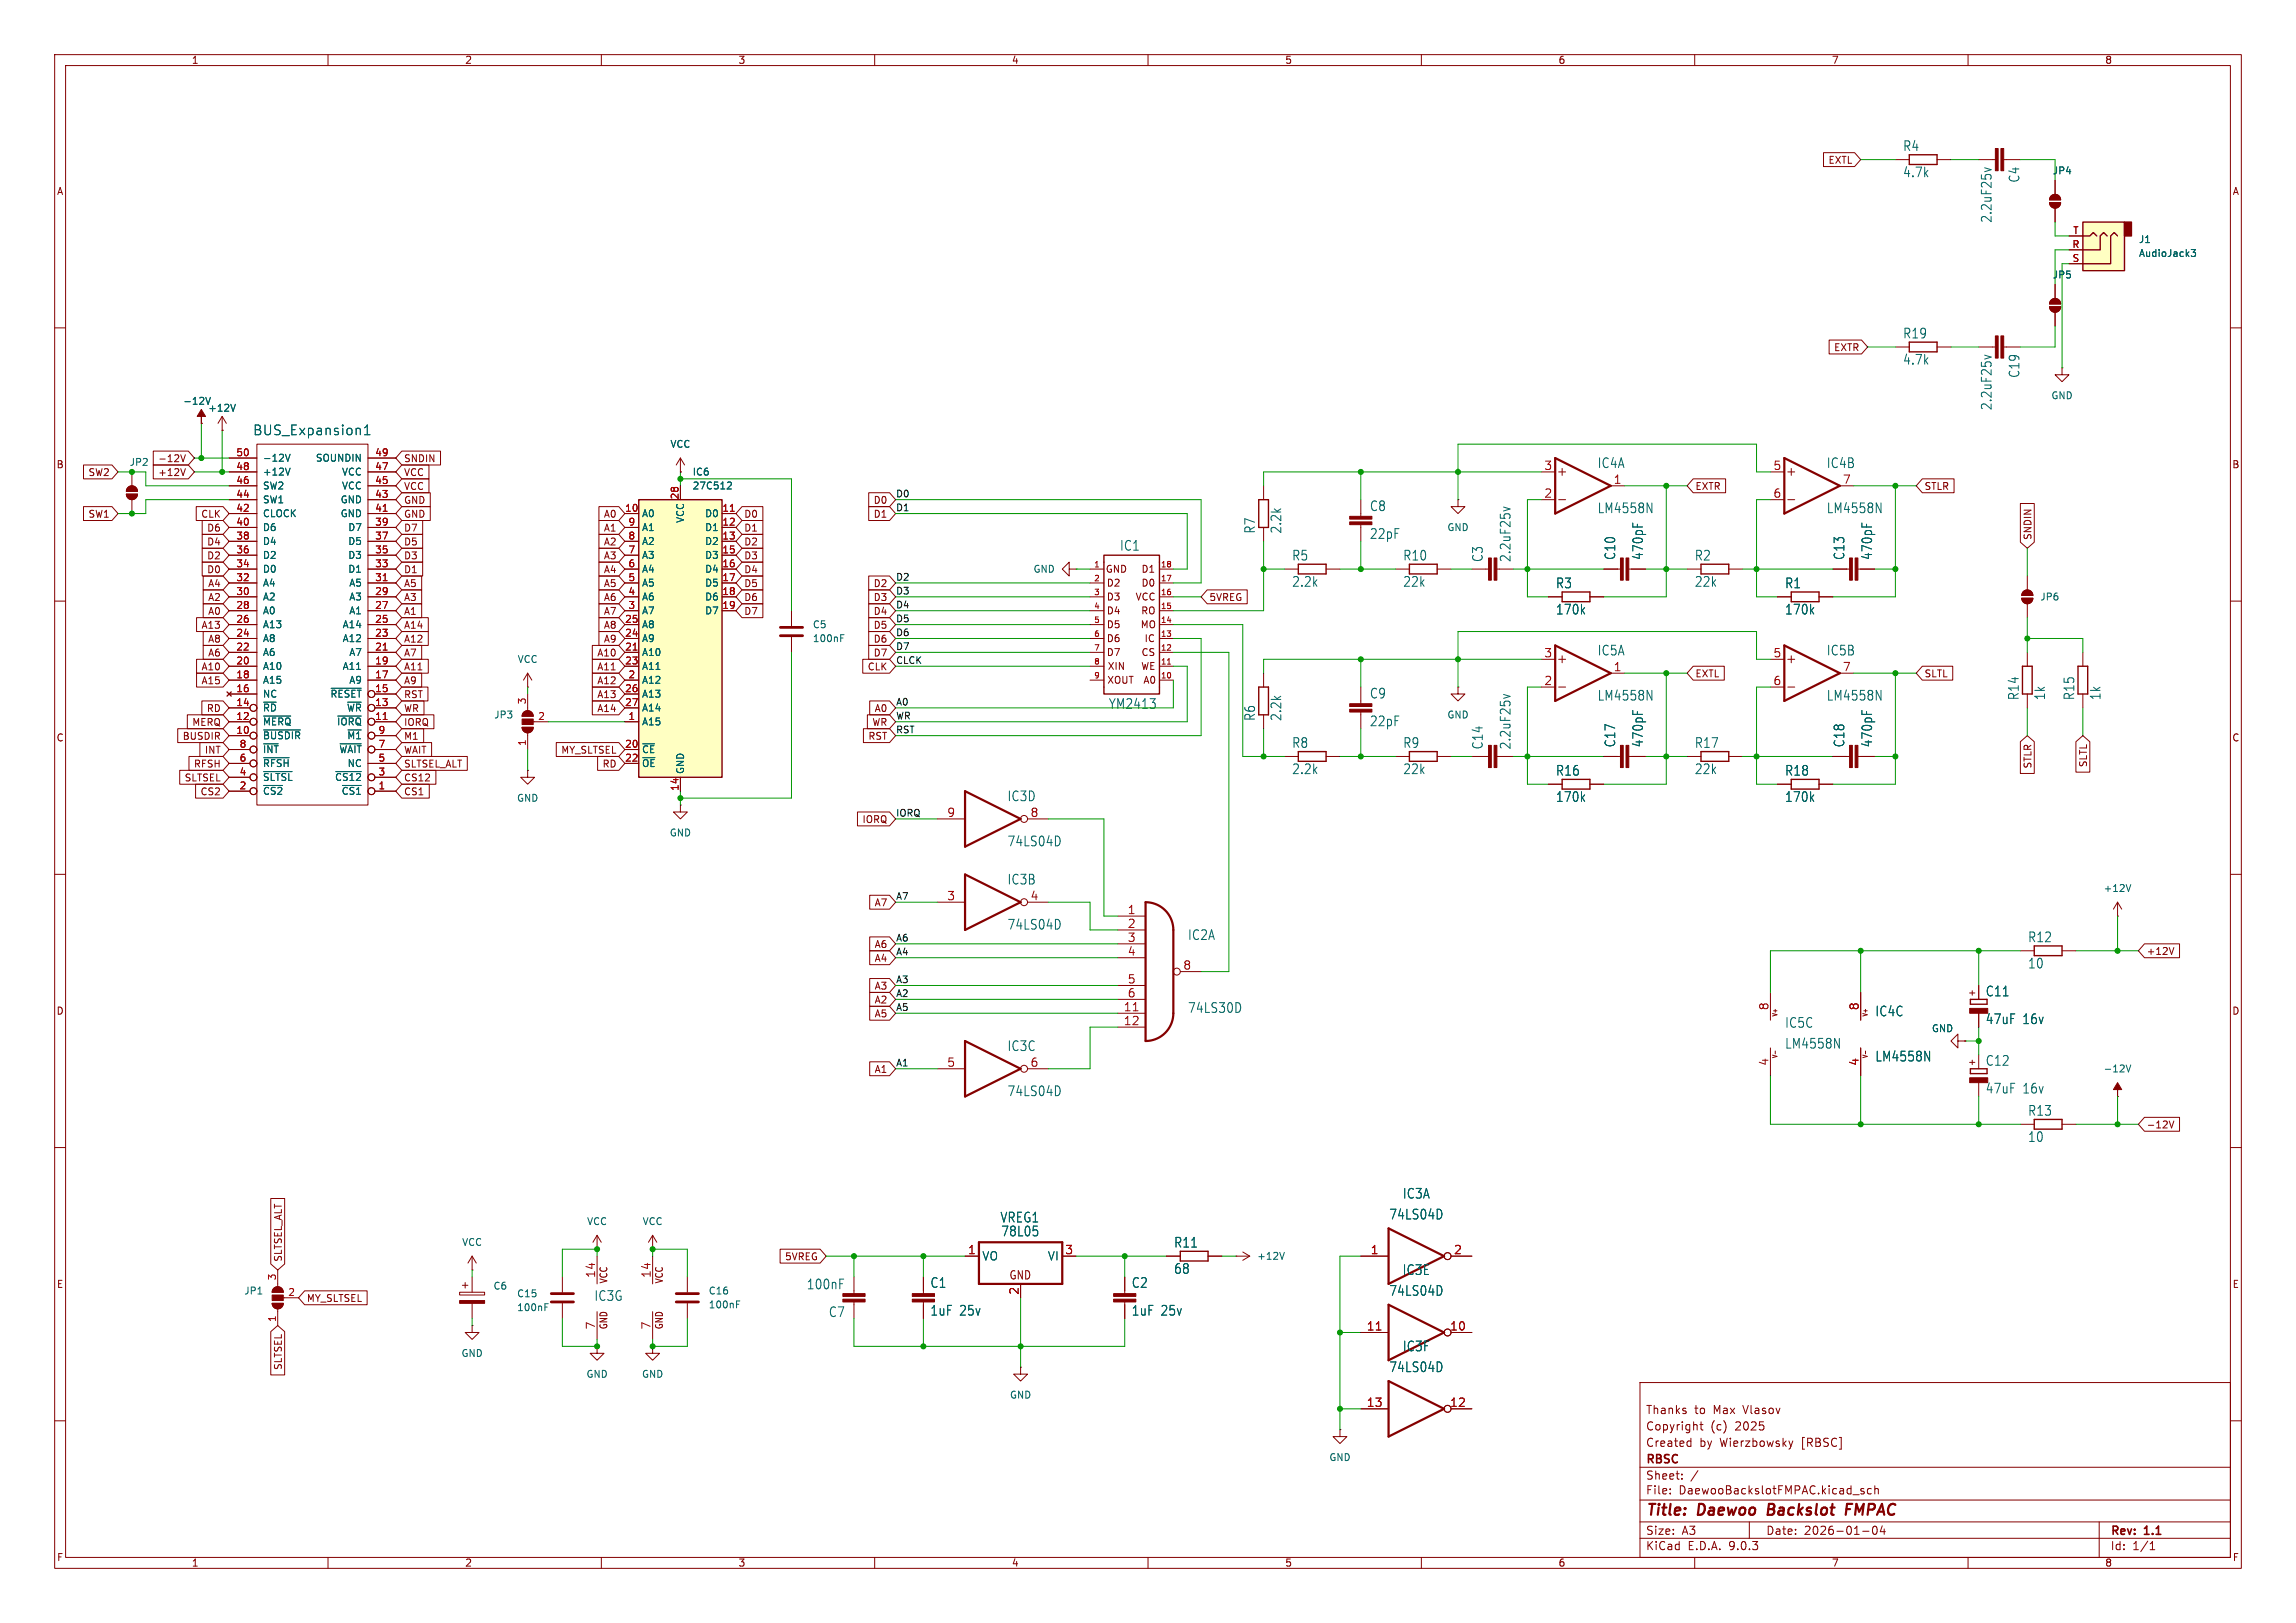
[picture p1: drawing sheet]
<svg xmlns="http://www.w3.org/2000/svg" width="420mm" height="297mm" viewBox="0 0 420 297" stroke-linecap="round" stroke-linejoin="round" font-family="sans-serif">
<defs><g id="words">
<g font-size="2.8" fill="#840000">
<text x="301" y="277.9">Title:</text>
<text x="310.6" y="277.9">Daewoo</text>
<text x="324.2" y="277.9">Backslot</text>
<text x="339.3" y="277.9">FMPAC</text>
</g>
<g font-size="2.5" fill="#006464">
<text x="348" y="27.9">R4</text>
<text x="348" y="32.7">4.7k</text>
<text x="369.6" y="33.5" transform="rotate(-90 369.6 33.5)">C4</text>
<text x="364.5" y="40.9" transform="rotate(-90 364.5 40.9)">2.2uF25v</text>
<text x="348" y="62.1">R19</text>
<text x="348" y="66.9">4.7k</text>
<text x="369.6" y="69.2" transform="rotate(-90 369.6 69.2)">C19</text>
<text x="364.5" y="75.1" transform="rotate(-90 364.5 75.1)">2.2uF25v</text>
<text x="46.2" y="79.9">BUS_Expansion1</text>
<text x="292.2" y="85.9">IC4A</text>
<text x="334.1" y="85.9">IC4B</text>
<text x="250.5" y="93.7">C8</text>
<text x="292.2" y="94.1">LM4558N</text>
<text x="334.1" y="94.1">LM4558N</text>
<text x="204.8" y="101">IC1</text>
<text x="229.8" y="97.7" transform="rotate(-90 229.8 97.7)">R7</text>
<text x="234.6" y="97.7" transform="rotate(-90 234.6 97.7)">2.2k</text>
<text x="250.5" y="98.8">22pF</text>
<text x="236.3" y="102.8">R5</text>
<text x="236.3" y="107.6">2.2k</text>
<text x="256.6" y="107.6">22k</text>
<text x="256.6" y="102.8">R10</text>
<text x="271.4" y="102.9" transform="rotate(-90 271.4 102.9)">C3</text>
<text x="276.5" y="102.9" transform="rotate(-90 276.5 102.9)">2.2uF25v</text>
<text x="284.5" y="107.9">R3</text>
<text x="295.7" y="102.6" transform="rotate(-90 295.7 102.6)">C10</text>
<text x="300.8" y="102.6" transform="rotate(-90 300.8 102.6)">470pF</text>
<text x="309.9" y="102.8">R2</text>
<text x="309.9" y="107.6">22k</text>
<text x="326.4" y="107.9">R1</text>
<text x="337.6" y="102.6" transform="rotate(-90 337.6 102.6)">C13</text>
<text x="342.7" y="102.6" transform="rotate(-90 342.7 102.6)">470pF</text>
<text x="284.5" y="112.7">170k</text>
<text x="326.4" y="112.7">170k</text>
<text x="292.2" y="120.2">IC5A</text>
<text x="334.1" y="120.2">IC5B</text>
<text x="202.7" y="129.9">YM2413</text>
<text x="250.5" y="128">C9</text>
<text x="292.2" y="128.4">LM4558N</text>
<text x="334.1" y="128.4">LM4558N</text>
<text x="369.5" y="128.2" transform="rotate(-90 369.5 128.2)">R14</text>
<text x="374.3" y="128.2" transform="rotate(-90 374.3 128.2)">1k</text>
<text x="379.6" y="128.2" transform="rotate(-90 379.6 128.2)">R15</text>
<text x="384.4" y="128.2" transform="rotate(-90 384.4 128.2)">1k</text>
<text x="229.8" y="132" transform="rotate(-90 229.8 132)">R6</text>
<text x="234.6" y="132" transform="rotate(-90 234.6 132)">2.2k</text>
<text x="236.3" y="137.1">R8</text>
<text x="250.5" y="133.1">22pF</text>
<text x="256.6" y="137.1">R9</text>
<text x="271.4" y="137.2" transform="rotate(-90 271.4 137.2)">C14</text>
<text x="276.5" y="137.2" transform="rotate(-90 276.5 137.2)">2.2uF25v</text>
<text x="295.7" y="136.9" transform="rotate(-90 295.7 136.9)">C17</text>
<text x="300.8" y="136.9" transform="rotate(-90 300.8 136.9)">470pF</text>
<text x="309.9" y="137.1">R17</text>
<text x="337.6" y="136.9" transform="rotate(-90 337.6 136.9)">C18</text>
<text x="342.7" y="136.9" transform="rotate(-90 342.7 136.9)">470pF</text>
<text x="236.3" y="141.9">2.2k</text>
<text x="256.6" y="141.9">22k</text>
<text x="284.5" y="142.2">R16</text>
<text x="309.9" y="141.9">22k</text>
<text x="326.4" y="142.2">R18</text>
<text x="184.2" y="146.8">IC3D</text>
<text x="284.5" y="147">170k</text>
<text x="326.4" y="147">170k</text>
<text x="184.2" y="155.1">74LS04D</text>
<text x="184.2" y="162.1">IC3B</text>
<text x="184.2" y="170.3">74LS04D</text>
<text x="217.2" y="172.2">IC2A</text>
<text x="370.9" y="172.6">R12</text>
<text x="370.9" y="177.4">10</text>
<text x="217.2" y="185.6">74LS30D</text>
<text x="363.1" y="182.5">C11</text>
<text x="326.4" y="188.3">IC5C</text>
<text x="343" y="186.2">IC4C</text>
<text x="363.1" y="187.6">47uF</text>
<text x="370" y="187.6">16v</text>
<text x="184.2" y="192.5">IC3C</text>
<text x="326.4" y="192.1">LM4558N</text>
<text x="343" y="194.5">LM4558N</text>
<text x="363.1" y="195.2">C12</text>
<text x="184.2" y="200.8">74LS04D</text>
<text x="363.1" y="200.3">47uF</text>
<text x="370" y="200.3">16v</text>
<text x="370.9" y="209.2">10</text>
<text x="370.9" y="204.4">R13</text>
<text x="256.5" y="219.6">IC3A</text>
<text x="182.9" y="223.9">VREG1</text>
<text x="183.1" y="226.5">78L05</text>
<text x="254" y="223.4">74LS04D</text>
<text x="214.7" y="233.3">68</text>
<text x="214.7" y="228.5">R11</text>
<text x="256.5" y="233.5">IC3E</text>
<text x="108.6" y="238.3">IC3G</text>
<text x="147.5" y="236.2">100nF</text>
<text x="170.1" y="235.9">C1</text>
<text x="206.9" y="235.9">C2</text>
<text x="254" y="237.3">74LS04D</text>
<text x="151.5" y="241.2">C7</text>
<text x="170.1" y="241">1uF</text>
<text x="175.5" y="241">25v</text>
<text x="206.9" y="241">1uF</text>
<text x="212.3" y="241">25v</text>
<text x="254" y="251.3">74LS04D</text>
<text x="256.5" y="247.5">IC3F</text>
</g>
<g font-size="2.1" fill="#a90000">
<text x="282.4" y="86.1">3</text>
<text x="295.1" y="88.6">1</text>
<text x="324.3" y="86.1">5</text>
<text x="337" y="88.6">7</text>
<text x="282.4" y="91.2">2</text>
<text x="324.3" y="91.2">6</text>
<text x="282.4" y="120.4">3</text>
<text x="282.4" y="125.5">2</text>
<text x="295.1" y="122.9">1</text>
<text x="324.3" y="120.4">5</text>
<text x="324.3" y="125.5">6</text>
<text x="337" y="122.9">7</text>
<text x="173.2" y="149.6">9</text>
<text x="188.4" y="149.6">8</text>
<text x="173.2" y="164.8">3</text>
<text x="188.4" y="164.8">4</text>
<text x="206.2" y="167.4">1</text>
<text x="206.2" y="169.9">2</text>
<text x="206.2" y="172.5">3</text>
<text x="206.2" y="175">4</text>
<text x="216.4" y="177.5">8</text>
<text x="205.5" y="185.2">11</text>
<text x="206.2" y="180.1">5</text>
<text x="206.2" y="182.6">6</text>
<text x="323.6" y="185" transform="rotate(-90 323.6 185)">8</text>
<text x="340.1" y="185" transform="rotate(-90 340.1 185)">8</text>
<text x="205.5" y="187.7">12</text>
<text x="173.2" y="195.3">5</text>
<text x="188.4" y="195.3">6</text>
<text x="323.6" y="195.1" transform="rotate(-90 323.6 195.1)">4</text>
<text x="340.1" y="195.1" transform="rotate(-90 340.1 195.1)">4</text>
<text x="109" y="233.9" transform="rotate(-90 109 233.9)">14</text>
<text x="119.1" y="233.9" transform="rotate(-90 119.1 233.9)">14</text>
<text x="177" y="229.6">1</text>
<text x="194.8" y="229.6">3</text>
<text x="250.7" y="229.6">1</text>
<text x="265.9" y="229.6">2</text>
<text x="186.4" y="237" transform="rotate(-90 186.4 237)">2</text>
<text x="109" y="243.4" transform="rotate(-90 109 243.4)">7</text>
<text x="119.1" y="243.4" transform="rotate(-90 119.1 243.4)">7</text>
<text x="249.9" y="243.6">11</text>
<text x="265.2" y="243.6">10</text>
<text x="249.9" y="257.6">13</text>
<text x="265.2" y="257.6">12</text>
</g>
<g font-size="2.1" fill="#006464">
<text x="179.6" y="230.9">VO</text>
<text x="191.6" y="230.9">VI</text>
</g>
<g font-size="2.1" fill="#840000">
<text x="184.6" y="234.3">GND</text>
<text x="301" y="262">Copyright</text>
<text x="301" y="259">Thanks</text>
<text x="309.9" y="259">to</text>
<text x="312.9" y="262">(c)</text>
<text x="313.4" y="259">Max</text>
<text x="317.4" y="262">2025</text>
<text x="319" y="259">Vlasov</text>
<text x="301" y="268.2">RBSC</text>
<text x="301" y="265">Created</text>
<text x="310.9" y="265">by</text>
<text x="314.7" y="265">Wierzbowsky</text>
<text x="329.7" y="265">[RBSC]</text>
<text x="301" y="273.7">File:</text>
<text x="301" y="271">Sheet:</text>
<text x="307.1" y="273.7">DaewooBackslotFMPAC.kicad_sch</text>
<text x="301" y="281.1">Size:</text>
<text x="307.6" y="281.1">A3</text>
<text x="323" y="281.1">Date:</text>
<text x="330" y="281.1">2026-01-04</text>
<text x="386" y="281.3">Rev:</text>
<text x="392.4" y="281.3">1.1</text>
<text x="301" y="283.9">KiCad</text>
<text x="308.7" y="283.9">E.D.A.</text>
<text x="316.3" y="283.9">9.0.3</text>
<text x="386" y="283.9">Id:</text>
<text x="390.1" y="283.9">1/1</text>
</g>
<g font-size="1.8" fill="#840000">
<text x="35" y="11.9">1</text>
<text x="85" y="11.9">2</text>
<text x="135" y="11.9">3</text>
<text x="185" y="11.9">4</text>
<text x="235" y="11.9">5</text>
<text x="285" y="11.9">6</text>
<text x="335" y="11.9">7</text>
<text x="385" y="11.9">8</text>
<text x="10.3" y="35.9">A</text>
<text x="334.4" y="30.2">EXTL</text>
<text x="408.3" y="35.9">A</text>
<text x="335.4" y="64.5">EXTR</text>
<text x="10.3" y="85.9">B</text>
<text x="16.1" y="87.3">SW2</text>
<text x="28.8" y="84.8">-12V</text>
<text x="28.8" y="87.3">+12V</text>
<text x="73.8" y="87.3">VCC</text>
<text x="73.8" y="89.9">VCC</text>
<text x="73.8" y="84.8">SNDIN</text>
<text x="310" y="89.9">EXTR</text>
<text x="351.9" y="89.9">STLR</text>
<text x="408.2" y="85.9">B</text>
<text x="16.1" y="94.9">SW1</text>
<text x="36.7" y="94.9">CLK</text>
<text x="73.8" y="94.9">GND</text>
<text x="73.8" y="92.4">GND</text>
<text x="110.4" y="94.9">A0</text>
<text x="136" y="94.9">D0</text>
<text x="159.7" y="94.9">D1</text>
<text x="159.7" y="92.4">D0</text>
<text x="37.8" y="97.5">D6</text>
<text x="37.8" y="100">D4</text>
<text x="73.8" y="100">D5</text>
<text x="73.8" y="97.5">D7</text>
<text x="110.4" y="100">A2</text>
<text x="110.4" y="97.5">A1</text>
<text x="136" y="97.5">D1</text>
<text x="136" y="100">D2</text>
<text x="371.8" y="98.9" transform="rotate(-90 371.8 98.9)">SNDIN</text>
<text x="37.8" y="102.6">D2</text>
<text x="37.8" y="105.1">D0</text>
<text x="38" y="107.6">A4</text>
<text x="73.8" y="105.1">D1</text>
<text x="73.8" y="107.6">A5</text>
<text x="73.8" y="102.6">D3</text>
<text x="110.4" y="105.1">A4</text>
<text x="110.4" y="102.6">A3</text>
<text x="110.4" y="107.6">A5</text>
<text x="136" y="102.6">D3</text>
<text x="136" y="105.1">D4</text>
<text x="136" y="107.6">D5</text>
<text x="159.7" y="107.6">D2</text>
<text x="202.2" y="105">GND</text>
<text x="202.4" y="107.5">D2</text>
<text x="208.7" y="105">D1</text>
<text x="208.7" y="107.5">D0</text>
<text x="38" y="112.7">A0</text>
<text x="38" y="110.2">A2</text>
<text x="73.8" y="112.7">A1</text>
<text x="73.8" y="110.2">A3</text>
<text x="110.4" y="112.7">A7</text>
<text x="110.4" y="110.2">A6</text>
<text x="136" y="112.7">D7</text>
<text x="136" y="110.2">D6</text>
<text x="159.7" y="110.2">D3</text>
<text x="159.7" y="112.7">D4</text>
<text x="202.4" y="110.1">D3</text>
<text x="202.4" y="112.6">D4</text>
<text x="207.6" y="110.1">VCC</text>
<text x="208.7" y="112.6">RO</text>
<text x="221.1" y="110.2">5VREG</text>
<text x="36.8" y="115.3">A13</text>
<text x="38" y="117.8">A8</text>
<text x="73.8" y="117.8">A12</text>
<text x="73.8" y="115.3">A14</text>
<text x="110.4" y="117.8">A9</text>
<text x="110.4" y="115.3">A8</text>
<text x="159.7" y="117.8">D6</text>
<text x="159.7" y="115.3">D5</text>
<text x="202.4" y="115.2">D5</text>
<text x="202.4" y="117.7">D6</text>
<text x="208.6" y="115.2">MO</text>
<text x="209.3" y="117.7">IC</text>
<text x="36.8" y="122.9">A10</text>
<text x="36.8" y="125.4">A15</text>
<text x="38" y="120.3">A6</text>
<text x="73.8" y="122.9">A11</text>
<text x="73.8" y="120.3">A7</text>
<text x="73.8" y="125.4">A9</text>
<text x="109.2" y="122.9">A11</text>
<text x="109.2" y="120.3">A10</text>
<text x="109.2" y="125.4">A12</text>
<text x="158.6" y="122.9">CLK</text>
<text x="159.7" y="120.3">D7</text>
<text x="202.4" y="120.2">D7</text>
<text x="202.5" y="125.3">XOUT</text>
<text x="202.5" y="122.8">XIN</text>
<text x="208.7" y="122.8">WE</text>
<text x="208.7" y="120.2">CS</text>
<text x="209.1" y="125.3">A0</text>
<text x="310" y="124.1">EXTL</text>
<text x="351.9" y="124.1">SLTL</text>
<text x="37.7" y="130.5">RD</text>
<text x="73.8" y="128">RST</text>
<text x="73.8" y="130.5">WR</text>
<text x="109.2" y="128">A13</text>
<text x="109.2" y="130.5">A14</text>
<text x="159.9" y="130.5">A0</text>
<text x="10.3" y="135.9">C</text>
<text x="33.3" y="135.6">BUSDIR</text>
<text x="35.1" y="133">MERQ</text>
<text x="73.8" y="133">IORQ</text>
<text x="73.8" y="135.6">M1</text>
<text x="158.8" y="135.6">RST</text>
<text x="159.5" y="133">WR</text>
<text x="408.2" y="135.9">C</text>
<text x="33.7" y="143.2">SLTSEL</text>
<text x="35.4" y="140.7">RFSH</text>
<text x="37.4" y="138.1">INT</text>
<text x="73.8" y="143.2">CS12</text>
<text x="73.8" y="140.7">SLTSEL_ALT</text>
<text x="73.8" y="138.1">WAIT</text>
<text x="102.6" y="138.1">MY_SLTSEL</text>
<text x="110.1" y="140.7">RD</text>
<text x="371.8" y="140.7" transform="rotate(-90 371.8 140.7)">STLR</text>
<text x="382" y="140.5" transform="rotate(-90 382 140.5)">SLTL</text>
<text x="36.6" y="145.7">CS2</text>
<text x="73.8" y="145.7">CS1</text>
<text x="157.7" y="150.8">IORQ</text>
<text x="159.9" y="166.1">A7</text>
<text x="159.9" y="173.7">A6</text>
<text x="159.9" y="176.2">A4</text>
<text x="392.6" y="174.9">+12V</text>
<text x="10.3" y="185.9">D</text>
<text x="159.9" y="183.8">A2</text>
<text x="159.9" y="181.3">A3</text>
<text x="361.5" y="182.5" transform="rotate(-90 361.5 182.5)">+</text>
<text x="408.2" y="185.9">D</text>
<text x="159.9" y="186.4">A5</text>
<text x="159.9" y="196.5">A1</text>
<text x="361.5" y="195.2" transform="rotate(-90 361.5 195.2)">+</text>
<text x="392.6" y="206.7">-12V</text>
<text x="51.8" y="231" transform="rotate(-90 51.8 231)">SLTSEL_ALT</text>
<text x="143.5" y="230.8">5VREG</text>
<text x="10.3" y="235.9">E</text>
<text x="56" y="238.4">MY_SLTSEL</text>
<text x="111.3" y="235" transform="rotate(-90 111.3 235)">VCC</text>
<text x="121.5" y="235" transform="rotate(-90 121.5 235)">VCC</text>
<text x="408.3" y="235.9">E</text>
<text x="111.3" y="243.4" transform="rotate(-90 111.3 243.4)">GND</text>
<text x="121.5" y="243.4" transform="rotate(-90 121.5 243.4)">GND</text>
<text x="51.8" y="250.8" transform="rotate(-90 51.8 250.8)">SLTSEL</text>
<text x="10.3" y="285.9">F</text>
<text x="35" y="286.9">1</text>
<text x="85" y="286.9">2</text>
<text x="135" y="286.9">3</text>
<text x="185" y="286.9">4</text>
<text x="235" y="286.9">5</text>
<text x="285" y="286.9">6</text>
<text x="335" y="286.9">7</text>
<text x="385" y="286.9">8</text>
<text x="408.3" y="285.9">F</text>
</g>
<g font-size="1.8" fill="#006464">
<text x="375.4" y="32.1">JP4</text>
<text x="391.2" y="44.7">J1</text>
<text x="391.2" y="47.2">AudioJack3</text>
<text x="375.4" y="51.2">JP5</text>
<text x="33.4" y="74.3">-12V</text>
<text x="38" y="75.5">+12V</text>
<text x="375.2" y="73.3">GND</text>
<text x="122.5" y="82.1">VCC</text>
<text x="23.6" y="85.4">JP2</text>
<text x="48" y="89.8">SW2</text>
<text x="48" y="87.2">+12V</text>
<text x="48" y="84.7">-12V</text>
<text x="57.7" y="84.7">SOUNDIN</text>
<text x="62.5" y="89.8">VCC</text>
<text x="62.5" y="87.2">VCC</text>
<text x="126.6" y="87.2">IC6</text>
<text x="126.6" y="89.8">27C512</text>
<text x="48" y="94.8">CLOCK</text>
<text x="48" y="92.3">SW1</text>
<text x="62.2" y="94.8">GND</text>
<text x="62.2" y="92.3">GND</text>
<text x="117.3" y="94.8">A0</text>
<text x="125.3" y="95.8" transform="rotate(-90 125.3 95.8)">VCC</text>
<text x="128.9" y="94.8">D0</text>
<text x="48" y="99.9">D4</text>
<text x="48" y="97.4">D6</text>
<text x="63.6" y="99.9">D5</text>
<text x="63.6" y="97.4">D7</text>
<text x="117.3" y="97.4">A1</text>
<text x="117.3" y="99.9">A2</text>
<text x="128.9" y="97.4">D1</text>
<text x="128.9" y="99.9">D2</text>
<text x="264.7" y="97.4">GND</text>
<text x="48" y="107.5">A4</text>
<text x="48" y="105">D0</text>
<text x="48" y="102.5">D2~{}</text>
<text x="63.6" y="105">D1</text>
<text x="63.6" y="102.5">D3</text>
<text x="63.8" y="107.5">A5</text>
<text x="117.3" y="102.5">A3</text>
<text x="117.3" y="105">A4</text>
<text x="117.3" y="107.5">A5</text>
<text x="128.9" y="102.5">D3</text>
<text x="128.9" y="105">D4</text>
<text x="128.9" y="107.5">D5</text>
<text x="189" y="105">GND</text>
<text x="48" y="112.6">A0</text>
<text x="48" y="110.1">A2</text>
<text x="63.8" y="112.6">A1</text>
<text x="63.8" y="110.1">A3</text>
<text x="117.3" y="110.1">A6</text>
<text x="117.3" y="112.6">A7</text>
<text x="128.9" y="110.1">D6</text>
<text x="128.9" y="112.6">D7</text>
<text x="373.1" y="110.1">JP6</text>
<text x="48" y="117.7">A8</text>
<text x="48" y="115.2">A13</text>
<text x="62.6" y="117.7">A12</text>
<text x="62.6" y="115.2">A14</text>
<text x="117.3" y="115.2">A8</text>
<text x="117.3" y="117.7">A9</text>
<text x="148.6" y="115.2">C5</text>
<text x="148.6" y="117.7">100nF</text>
<text x="48" y="125.3">A15</text>
<text x="48" y="122.8">A10</text>
<text x="48" y="120.2">A6</text>
<text x="62.6" y="122.8">A11</text>
<text x="63.8" y="125.3">A9</text>
<text x="63.8" y="120.2">A7</text>
<text x="94.6" y="121.5">VCC</text>
<text x="117.3" y="120.2">A10</text>
<text x="117.3" y="122.8">A11</text>
<text x="117.3" y="125.3">A12</text>
<text x="48" y="130.4">~{RD}</text>
<text x="48" y="127.9">NC</text>
<text x="60.3" y="127.9">~{RESET}</text>
<text x="63.4" y="130.4">~{WR}</text>
<text x="90.3" y="131.7">JP3</text>
<text x="117.3" y="127.9">A13</text>
<text x="117.3" y="130.4">A14</text>
<text x="264.7" y="131.7">GND</text>
<text x="48" y="135.5">~{BUSDIR}</text>
<text x="48" y="132.9">~{MERQ}</text>
<text x="61.6" y="132.9">~{IORQ}</text>
<text x="63.4" y="135.5">~{M1}</text>
<text x="117.3" y="132.9">A15</text>
<text x="48" y="143.1">~{SLTSL}</text>
<text x="48" y="140.6">~{RFSH}</text>
<text x="48" y="138">~{INT}</text>
<text x="61.2" y="143.1">~{CS12}</text>
<text x="62" y="138">~{WAIT}</text>
<text x="63.5" y="140.6">NC</text>
<text x="117.3" y="138">~{CE}</text>
<text x="117.3" y="140.6">~{OE}</text>
<text x="125.3" y="141.7" transform="rotate(-90 125.3 141.7)">GND</text>
<text x="48" y="145.6">~{CS2}</text>
<text x="62.4" y="145.6">~{CS1}</text>
<text x="94.5" y="146.9">GND</text>
<text x="122.4" y="153.3">GND</text>
<text x="384.7" y="163.4">+12V</text>
<text x="353.3" y="189.1">GND</text>
<text x="384.7" y="196.4">-12V</text>
<text x="107.3" y="224.4">VCC</text>
<text x="117.5" y="224.4">VCC</text>
<text x="84.4" y="228.2">VCC</text>
<text x="229.9" y="230.7">+12V</text>
<text x="44.6" y="237.1">JP1</text>
<text x="90.2" y="236.2">C6</text>
<text x="94.5" y="237.6">C15</text>
<text x="129.5" y="239.6">100nF</text>
<text x="129.5" y="237.1">C16</text>
<text x="94.5" y="240.1">100nF</text>
<text x="84.3" y="248.5">GND</text>
<text x="107.2" y="252.3">GND</text>
<text x="117.3" y="252.3">GND</text>
<text x="184.7" y="256.1">GND</text>
<text x="243.1" y="267.6">GND</text>
</g>
<g font-size="1.8" fill="#a90000">
<text x="379" y="45.5">R</text>
<text x="379.1" y="42.9">T</text>
<text x="379" y="48">S</text>
<text x="43.1" y="83.6">50</text>
<text x="68.5" y="83.6">49</text>
<text x="43.1" y="88.6">46</text>
<text x="43.1" y="86.1">48</text>
<text x="68.5" y="88.6">45</text>
<text x="68.5" y="86.1">47</text>
<text x="43.1" y="93.7">42</text>
<text x="43.1" y="91.2">44</text>
<text x="68.5" y="93.7">41</text>
<text x="68.5" y="91.2">43</text>
<text x="114.3" y="93.7">10</text>
<text x="124.2" y="91.5" transform="rotate(-90 124.2 91.5)">28</text>
<text x="132" y="93.7">11</text>
<text x="43.1" y="101.3">36</text>
<text x="43.1" y="98.8">38</text>
<text x="43.1" y="96.3">40</text>
<text x="68.5" y="101.3">35</text>
<text x="68.5" y="98.8">37</text>
<text x="68.5" y="96.3">39</text>
<text x="114.9" y="96.3">9</text>
<text x="114.9" y="98.8">8</text>
<text x="114.9" y="101.3">7</text>
<text x="132" y="96.3">12</text>
<text x="132" y="98.8">13</text>
<text x="132" y="101.3">15</text>
<text x="43.1" y="106.4">32</text>
<text x="43.1" y="103.9">34</text>
<text x="68.5" y="106.4">31</text>
<text x="68.5" y="103.9">33</text>
<text x="114.9" y="103.9">6</text>
<text x="114.9" y="106.4">5</text>
<text x="132" y="103.9">16</text>
<text x="132" y="106.4">17</text>
<text x="43.1" y="111.5">28</text>
<text x="43.1" y="109">30</text>
<text x="68.5" y="111.5">27</text>
<text x="68.5" y="109">29</text>
<text x="114.9" y="109">4</text>
<text x="114.9" y="111.5">3</text>
<text x="132" y="109">18</text>
<text x="132" y="111.5">19</text>
<text x="43.1" y="119.1">22</text>
<text x="43.1" y="116.6">24</text>
<text x="43.1" y="114">26</text>
<text x="68.5" y="119.1">21</text>
<text x="68.5" y="116.6">23</text>
<text x="68.5" y="114">25</text>
<text x="114.3" y="114">25</text>
<text x="114.3" y="116.6">24</text>
<text x="114.3" y="119.1">21</text>
<text x="43.1" y="124.2">18</text>
<text x="43.1" y="121.7">20</text>
<text x="68.5" y="124.2">17</text>
<text x="68.5" y="121.7">19</text>
<text x="114.3" y="121.7">23</text>
<text x="114.9" y="124.2">2</text>
<text x="43.1" y="131.8">12</text>
<text x="43.1" y="129.3">14</text>
<text x="43.1" y="126.7">16</text>
<text x="68.5" y="131.8">11</text>
<text x="68.5" y="129.3">13</text>
<text x="68.5" y="126.7">15</text>
<text x="96.3" y="129" transform="rotate(-90 96.3 129)">3</text>
<text x="98.4" y="131.8">2</text>
<text x="114.3" y="126.7">26</text>
<text x="114.3" y="129.3">27</text>
<text x="114.9" y="131.8">1</text>
<text x="43.1" y="134.4">10</text>
<text x="43.7" y="136.9">8</text>
<text x="69.1" y="136.9">7</text>
<text x="69.1" y="134.4">9</text>
<text x="96.3" y="136.6" transform="rotate(-90 96.3 136.6)">1</text>
<text x="114.3" y="136.9">20</text>
<text x="43.7" y="142">4</text>
<text x="43.7" y="139.4">6</text>
<text x="69.1" y="142">3</text>
<text x="69.1" y="139.4">5</text>
<text x="114.3" y="139.4">22</text>
<text x="43.7" y="144.5">2</text>
<text x="69.1" y="144.5">1</text>
<text x="124.2" y="144.8" transform="rotate(-90 124.2 144.8)">14</text>
<text x="50.5" y="234.4" transform="rotate(-90 50.5 234.4)">3</text>
<text x="52.6" y="237.2">2</text>
<text x="50.5" y="242" transform="rotate(-90 50.5 242)">1</text>
</g>
<g font-size="1.7" fill="#0f0f0f">
<text x="163.8" y="93.6">D1</text>
<text x="163.8" y="91.1">D0</text>
<text x="163.8" y="106.3">D2</text>
<text x="163.8" y="114">D5</text>
<text x="163.8" y="111.4">D4</text>
<text x="163.8" y="108.9">D3</text>
<text x="163.8" y="119">D7</text>
<text x="163.8" y="116.5">D6</text>
<text x="163.8" y="121.6">CLCK</text>
<text x="163.8" y="131.7">WR</text>
<text x="163.8" y="129.2">A0</text>
<text x="163.8" y="134.3">RST</text>
<text x="163.8" y="149.5">IORQ</text>
<text x="163.8" y="164.8">A7</text>
<text x="163.8" y="172.4">A6</text>
<text x="163.8" y="180">A3</text>
<text x="163.8" y="174.9">A4</text>
<text x="163.8" y="182.5">A2</text>
<text x="163.8" y="185.1">A5</text>
<text x="163.8" y="195.2">A1</text>
</g>
<g font-size="1.4" fill="#a90000">
<text x="200" y="103.9">1</text>
<text x="200" y="106.4">2</text>
<text x="212.3" y="103.9">18</text>
<text x="212.3" y="106.4">17</text>
<text x="200" y="109">3</text>
<text x="200" y="111.5">4</text>
<text x="212.3" y="109">16</text>
<text x="212.3" y="111.5">15</text>
<text x="200" y="114">5</text>
<text x="200" y="116.6">6</text>
<text x="200" y="119.1">7</text>
<text x="212.3" y="114">14</text>
<text x="212.3" y="116.6">13</text>
<text x="212.3" y="119.1">12</text>
<text x="200" y="121.7">8</text>
<text x="200" y="124.2">9</text>
<text x="212.3" y="121.7">11</text>
<text x="212.3" y="124.2">10</text>
</g>
<g font-size="1.1" fill="#840000">
<text x="325.3" y="186.2" transform="rotate(-90 325.3 186.2)">V+</text>
<text x="341.8" y="186.2" transform="rotate(-90 341.8 186.2)">V+</text>
<text x="325.3" y="193.8" transform="rotate(-90 325.3 193.8)">V-</text>
<text x="341.8" y="193.8" transform="rotate(-90 341.8 193.8)">V-</text>
</g>
</g></defs>
<g fill="none" stroke="#840000" stroke-width=".18">
<path d="M10 10h400v277h-400zM12 12h396v273h-396zM60 10v2M110 10v2M160 10v2M210 10v2M260 10v2M310 10v2M360 10v2M10 60h2M408 60h2M10 110h2"/>
<path d="M408 110h2M10 160h2M408 160h2M387.3 167.6h.1M387.3 165.1l-.7 1.3M387.3 165.1l.8 1.3M387.3 165.1v2.5M10 210h2M408 210h2M156.2 233.7v3M156.2 238.3v3M300 253h108v32h-108z"/>
<path d="M10 260h2M300 278.5h108M300 274.5h108M300 268.5h108M305.5 273.2v.2M305.5 272.5v.1M307.7 270.5v.2M307.7 269.8v.1M308.9 263.7l.4 .1M309.3 263.2v1.5M309.3 264.6l-.4 .1M310.6 269.1l-1.3 1.9"/>
<path d="M310.9 260.7h.6M311.2 260.2v1.3l.3 .2M320 278.5v3M327.9 263.7l-.3 1M340.4 272.7l.6 .4-.2 .3-.4-.1M340.9 272.5l-.3-.1-.2 .2M342.3 272.5l-.4-.1-.3 .3v.4l.1 .2h.6M342.7 279.4l.2-.1a.8 .8 0 0 1 .5 .7 .8 .8 0 0 1-.5 .8l-.2-.2-.2-.4zM342.9 272.5l.3-.1 .3 .1 .1 .9M342.9 271.9v1.5M344.3 279.2l-.4 1.1h1M344.7 279.8v1"/>
<path d="M384 278.5v6.5M408 260h2M60 285v2M110 285v2M160 285v2M210 285v2M260 285v2M300 281.5h108M310 285v2M340.7 280.2h1.2M360 285v2M393.3 283.6h.9"/>
<path d="M393.3 282.5l.4-.4v1.5"/>
</g>
<path d="M323.6 275.2l-.3 2h.8M337.8 276.2h.6M338.8 275.2h-.9l-.3 2" fill="none" stroke="#840000" stroke-width=".4"/>
<path d="M389.8 161.9l-.5 1.2M153.6 234.1h.7" fill="none" stroke="#006464" stroke-width=".18"/>
<g fill="#840000" stroke="#840000" stroke-width=".18">
<path d="M154.2 237.7h4v.6h-4z"/>
<path d="M154.2 236.7h4v.5h-4z"/>
</g>
<path d="M116.8 91.4h15.3v50.8h-15.3z" fill="#ffffc2"/>
<path d="M116.8 91.4h15.3v50.8h-15.3zM201.9 101.6h10.2v25.4h-10.2zM237.5 137.5h5.1v1.8h-5.1zM257.8 137.5h5.1v1.8h-5.1z" fill="none" stroke="#840000" stroke-width=".25"/>
<g fill="none" stroke="#840000" stroke-width=".18">
<path d="M23.1 90.4h2a1.02 1.02 0 0 1-1 1 1.02 1.02 0 0 1-1-1zM23.4 89.2a1.02 1.02 0 0 1 1.1-.2 1.02 1.02 0 0 1 .6 .9h-2zM24.1 86.4v2.5M24.1 91.4v2.6M114.3 94h2.5M114.3 96.5h2.5M114.3 99.1h2.5M124.5 88.9v2.5M132.1 94h2.5M132.1 96.5h2.5M132.1 99.1h2.5M114.3 101.6h2.5"/>
<path d="M114.3 104.1h2.5M114.3 106.7h2.5M114.3 109.2h2.5M114.3 111.8h2.5M114.3 114.3h2.5M114.3 116.8h2.5M114.3 119.4h2.5M132.1 101.6h2.5M132.1 104.1h2.5M132.1 106.7h2.5M132.1 109.2h2.5M132.1 111.8h2.5"/>
<path d="M199.4 104.1h2.5M199.4 106.7h2.5M199.4 109.2h2.5M199.4 111.8h2.5M199.4 114.3h2.5M199.4 116.8h2.5M199.4 119.4h2.5M212.1 104.1h2.5M212.1 106.7h2.5M212.1 109.2h2.5M212.1 111.8h2.5M212.1 114.3h2.5"/>
<path d="M212.1 116.8h2.5M212.1 119.4h2.5M114.3 121.9h2.5M114.3 124.5h2.5M114.3 127h2.5M114.3 129.5h2.5M114.3 132.1h2.5M114.3 137.2h2.5M114.3 139.7h2.5M199.4 121.9h2.5M199.4 124.5h2.5M212.1 121.9h2.5"/>
<path d="M212.1 124.5h2.5M234.9 138.4h2.6M242.6 138.4h2.5M255.3 138.4h2.5M262.9 138.4h2.5M281.9 120.7h2.6M281.9 125.7h2.6M285.1 120.7h1.3M285.1 125.7h1.3M285.7 120v1.3M293.4 138.4h3M294.6 123.2h2.6"/>
<path d="M297.9 138.4h3.1M124.5 142.2v2.6M323.8 181.6v5.1M323.8 191.8v5.1M324.7 192.3v.6"/>
</g>
<path d="M133.6 93.6h.7M115.8 119h.7M213.6 121.5h.5" fill="none" stroke="#a90000" stroke-width=".18"/>
<path d="M133.2 88.2l.5 .1 .1 .3-.8 .9h.8M298.7 130v.7M301.3 126.3l.9 1.8v-1.8M335.6 190l.9 1.8v-1.8" fill="none" stroke="#006464" stroke-width=".18"/>
<path d="M284.5 118.1l10.1 5.1-10.1 5.1z" fill="none" stroke="#840000" stroke-width=".41"/>
<g fill="#840000" stroke="#840000" stroke-width=".18">
<path d="M296.4 136.4h.5v4.1h-.5z"/>
<path d="M297.4 136.4h.5v4.1h-.5z"/>
<path d="M23.1 90.4h2a1.02 1.02 0 0 1-1 1 1.02 1.02 0 0 1-1-1z"/>
<path d="M23.4 89.2a1.02 1.02 0 0 1 1.1-.2 1.02 1.02 0 0 1 .6 .9h-2z"/>
</g>
<path d="M381 40.6h7.6v8.9h-7.6z" fill="#ffffc2"/>
<path d="M388.6 40.6h1.3v2.6h-1.3z" fill="#840000" stroke="#840000" stroke-width=".25"/>
<g fill="none" stroke="#840000" stroke-width=".25">
<path d="M349.2 28.3h5.1v1.8h-5.1zM381 40.6h7.6v8.9h-7.6zM381 43.2h1.3l.6-.7 .6 .7M385.4 43.2l-.6-.7-.6 .7v2.5h-3.2M387.3 43.2l-.6-.7-.6 .7v5.1h-5.1M349.2 62.6h5.1v1.8h-5.1zM230.3 91.4h1.7v5.1h-1.7zM237.5 103.3h5.1v1.7h-5.1zM257.8 103.3h5.1v1.7h-5.1zM285.7 108.3h5.1v1.8h-5.1zM311.1 103.3h5.1v1.7h-5.1zM327.7 108.3h5v1.8h-5z"/>
<path d="M230.3 125.7h1.7v5.1h-1.7zM311.1 137.5h5.1v1.8h-5.1zM370 121.9h1.7v5.1h-1.7zM380.1 121.9h1.8v5.1h-1.8zM285.7 142.6h5.1v1.8h-5.1zM327.7 142.6h5v1.8h-5zM372.1 173.1h5.1v1.8h-5.1zM360.4 182.9h3.1v.9h-3.1zM360.4 195.6h3.1v.9h-3.1zM372.1 204.9h5.1v1.7h-5.1zM215.9 229h5.1v1.8h-5.1z"/>
</g>
<g fill="none" stroke="#840000" stroke-width=".18">
<path d="M333.6 27.9h5.6l1.2 1.3-1.2 1.3h-5.6zM346.7 29.2h2.5M354.3 29.2h2.6M361.9 29.2h3.1M366.5 29.2h3.1M374.9 37.1h2a1.02 1.02 0 0 1-1 1 1.02 1.02 0 0 1-1-1zM375.2 35.9a1.02 1.02 0 0 1 1.1-.3 1.02 1.02 0 0 1 .6 1h-2zM375.9 33v2.6M375.9 38.1v2.5M374.9 56.1h2a1.02 1.02 0 0 1-1 1 1.02 1.02 0 0 1-1-1zM375.2 54.9a1.02 1.02 0 0 1 1.1-.2 1.02 1.02 0 0 1 .6 .9h-2zM375.9 52.1v2.5"/>
<path d="M375.9 57.2v2.5M378.5 48.3h2.5M378.5 45.7h2.5M378.5 43.2h2.5M36.8 77.5h.1M40.6 78.7h.1M40.6 76.2l-.7 1.3M40.6 76.2l.8 1.3M40.6 76.2v2.5M334.6 62.2h5.9l1.1 1.3-1.1 1.3h-5.9zM346.7 63.5h2.5M354.3 63.5h2.6"/>
<path d="M361.9 63.5h3.1M366.5 63.5h3.1M377.2 67.3v1.3h1.3l-1.3 1.3-1.3-1.3h1.3M377.2 67.3h.1M15.3 85.1h5.2l1.1 1.3-1.1 1.2h-5.2zM15.3 92.7h5.2l1.1 1.3-1.1 1.3h-5.2zM28 82.5h6.4l1.2 1.3-1.2 1.3h-6.4zM28 85.1h6.4l1.2 1.3-1.2 1.2h-6.4zM33.1 83.2l.4 1.3 .4-1.3M33.9 85.8l-.4 1.2M35.9 92.7h4.9l1.1 1.3-1.1 1.3h-4.9zM37 95.2h3.8l1.1 1.3-1.1 1.3h-3.8z"/>
<path d="M37 97.8h3.8l1.1 1.3-1.1 1.2h-3.8zM41.9 86.4h5.1M41.9 91.4h5.1M41.9 88.9h5.1M41.9 99.1h5.1M41.9 96.5h5.1M41.9 94h5.1M41.9 83.8h5.1M47 81.3h20.3v66h-20.3zM67.3 86.4h5.1M67.3 91.4h5.1M67.3 88.9h5.1"/>
<path d="M67.3 99.1h5.1M67.3 96.5h5.1M67.3 94h5.1M67.3 83.8h5.1M73.5 92.7h5.2v2.6h-5.2l-1.1-1.3zM73.5 85.1h5v2.5h-5l-1.1-1.2zM73.5 87.6h5v2.6h-5l-1.1-1.3zM73.5 82.5h7.1v2.6h-7.1l-1.1-1.3zM73.5 90.2h5.2v2.5h-5.2l-1.1-1.3zM73.5 97.8h3.8v2.5h-3.8l-1.1-1.2zM73.5 95.2h3.8v2.6h-3.8l-1.1-1.3zM109.6 97.8h3.6l1.1 1.3-1.1 1.2h-3.6z"/>
<path d="M109.6 92.7h3.6l1.1 1.3-1.1 1.3h-3.6zM109.6 95.2h3.6l1.1 1.3-1.1 1.3h-3.6zM114.3 99.1h2.5M114.3 96.5h2.5M114.3 94h2.5M124.5 86.4h.1M124.5 83.8l-.8 1.3M124.5 83.8l.7 1.3M124.5 83.8v2.6M124.5 88.9v2.5M132.1 99.1h2.5M132.1 96.5h2.5"/>
<path d="M132.1 94h2.5M135.7 92.7h3.8v2.6h-3.8l-1.1-1.3zM135.7 95.2h3.8v2.6h-3.8l-1.1-1.3zM135.7 97.8h3.8v2.5h-3.8l-1.1-1.2zM158.9 92.7h3.8l1.1 1.3-1.1 1.3h-3.8zM158.9 90.2h3.8l1.1 1.2-1.1 1.3h-3.8zM231.1 88.9v2.5M231.1 96.5v2.6M248.9 91.4v3.1M248.9 96v3.1M266.7 91.4v1.3h1.3l-1.3 1.3-1.3-1.3h1.3M266.7 91.4h.1"/>
<path d="M281.9 86.4h2.6M281.9 91.4h2.6M285.1 86.4h1.3M285.1 91.4h1.3M285.7 85.7v1.3M294.6 88.9h2.6M309.7 87.6h6v2.6h-6l-1.1-1.3zM323.8 86.4h2.6M323.8 91.4h2.6M327 86.4h1.3M327 91.4h1.3M327.7 85.7v1.3"/>
<path d="M336.5 88.9h2.6M351.6 87.6h5.8v2.6h-5.8l-1.1-1.3zM369.6 92.1h2.5v7.1l-1.3 1.1-1.2-1.1zM36 113h4.8l1.1 1.3-1.1 1.3h-4.8zM37 100.3h3.8l1.1 1.3-1.1 1.3h-3.8zM37 102.9h3.8l1.1 1.2-1.1 1.3h-3.8zM37.2 110.5h3.6l1.1 1.3-1.1 1.2h-3.6zM37.2 105.4h3.6l1.1 1.3-1.1 1.3h-3.6zM37.2 107.9h3.6l1.1 1.3-1.1 1.3h-3.6zM37.2 115.6h3.6l1.1 1.2-1.1 1.3h-3.6zM37.2 118.1h3.6l1.1 1.3-1.1 1.3h-3.6zM41.9 104.1h5.1"/>
<path d="M41.9 109.2h5.1M41.9 119.4h5.1M41.9 116.8h5.1M41.9 114.3h5.1M41.9 111.8h5.1M41.9 106.7h5.1M41.9 101.6h5.1M67.3 104.1h5.1M67.3 109.2h5.1M67.3 119.4h5.1M67.3 116.8h5.1M67.3 114.3h5.1"/>
<path d="M67.3 111.8h5.1M67.3 106.7h5.1M67.3 101.6h5.1M73.5 115.6h4.8v2.5h-4.8l-1.1-1.3zM73.5 118.1h3.6v2.6h-3.6l-1.1-1.3zM73.5 113h4.8v2.6h-4.8l-1.1-1.3zM73.5 102.9h3.8v2.5h-3.8l-1.1-1.3zM73.5 110.5h3.6v2.5h-3.6l-1.1-1.2zM73.5 105.4h3.6v2.6h-3.6l-1.1-1.3zM73.5 100.3h3.8v2.6h-3.8l-1.1-1.3zM73.5 107.9h3.6v2.6h-3.6l-1.1-1.3zM108.3 118.1h4.9l1.1 1.3-1.1 1.3h-4.9z"/>
<path d="M109.6 102.9h3.6l1.1 1.2-1.1 1.3h-3.6zM109.6 100.3h3.6l1.1 1.3-1.1 1.3h-3.6zM109.6 105.4h3.6l1.1 1.3-1.1 1.3h-3.6zM109.6 110.5h3.6l1.1 1.3-1.1 1.2h-3.6zM109.6 107.9h3.6l1.1 1.3-1.1 1.3h-3.6zM109.6 115.6h3.6l1.1 1.2-1.1 1.3h-3.6zM109.6 113h3.6l1.1 1.3-1.1 1.3h-3.6zM114.3 104.1h2.5M114.3 109.2h2.5M114.3 119.4h2.5M114.3 116.8h2.5M114.3 114.3h2.5"/>
<path d="M114.3 111.8h2.5M114.3 106.7h2.5M114.3 101.6h2.5M132.1 104.1h2.5M132.1 109.2h2.5M132.1 111.8h2.5M132.1 106.7h2.5M132.1 101.6h2.5M135.7 100.3h3.8v2.6h-3.8l-1.1-1.3zM135.7 102.9h3.8v2.5h-3.8l-1.1-1.3zM135.7 105.4h3.8v2.6h-3.8l-1.1-1.3zM135.7 110.5h3.8v2.5h-3.8l-1.1-1.2z"/>
<path d="M135.7 107.9h3.8v2.6h-3.8l-1.1-1.3zM144.8 111.8v2.8M144.8 116.6v2.8M158.9 118.1h3.8l1.1 1.3-1.1 1.3h-3.8zM158.9 115.6h3.8l1.1 1.2-1.1 1.3h-3.8zM158.9 113h3.8l1.1 1.3-1.1 1.3h-3.8zM158.9 107.9h3.8l1.1 1.3-1.1 1.3h-3.8zM158.9 105.4h3.8l1.1 1.3-1.1 1.3h-3.8zM158.9 110.5h3.8l1.1 1.3-1.1 1.2h-3.8zM195.6 104.1v-1.2l-1.3 1.2 1.3 1.3v-1.3h1.2M196.8 104.1h.1M220.8 107.9h7.3v2.6h-7.3l-1.1-1.3z"/>
<path d="M234.9 104.1h2.6M242.6 104.1h2.5M255.3 104.1h2.5M262.9 104.1h2.5M269.2 104.1h3.1M273.8 104.1h3.1M283.2 109.2h2.5M290.8 109.2h2.6M293.4 104.1h3M297.9 104.1h3.1M308.6 104.1h2.5M316.2 104.1h2.6"/>
<path d="M325.1 109.2h2.6M332.7 109.2h2.6M335.3 104.1h3M339.9 104.1h3M369.8 109.5h2.1a1.02 1.02 0 0 1-1.1 1 1.02 1.02 0 0 1-1-1zM370.1 108.3a1.02 1.02 0 0 1 1.1-.3 1.02 1.02 0 0 1 .7 1h-2.1zM370.8 105.4v2.6M370.8 110.5v2.5M370.8 119.4v2.5M381 119.4v2.5M32.5 133.3h8.3l1.1 1.3-1.1 1.3h-8.3zM34.3 130.8h6.5l1.1 1.3-1.1 1.3h-6.5z"/>
<path d="M34.6 138.4h6.2l1.1 1.3-1.1 1.3h-6.2zM36 120.6h4.8l1.1 1.3-1.1 1.3h-4.8zM36 123.2h4.8l1.1 1.3-1.1 1.2h-4.8zM36.6 135.9h4.2l1.1 1.3-1.1 1.2h-4.2zM36.9 128.3h3.9l1.1 1.2-1.1 1.3h-3.9zM41.5 126.6l.8 .8M41.9 139.7h3.8M41.9 137.2h3.8M41.9 134.6h3.8M41.9 132.1h3.8M41.9 129.5h3.8M41.9 127h5.1"/>
<path d="M41.9 124.5h5.1M41.9 121.9h5.1M42.3 126.6l-.8 .8M67.3 139.7h5.1M67.3 124.5h5.1M67.3 121.9h5.1M68.6 137.2h3.8M68.6 134.6h3.8M68.6 132.1h3.8M68.6 129.5h3.8M68.6 127h3.8M73.5 120.6h4.8v2.6h-4.8l-1.1-1.3z"/>
<path d="M73.5 125.7h4.8v2.6h-4.8l-1.1-1.3zM73.5 123.2h3.6v2.5h-3.6l-1.1-1.2zM73.5 130.8h5.9v2.6h-5.9l-1.1-1.3zM73.5 138.4h12v2.6h-12l-1.1-1.3zM73.5 135.9h5.4v2.5h-5.4l-1.1-1.2zM73.5 133.3h4v2.6h-4l-1.1-1.3zM73.5 128.3h4.1v2.5h-4.1l-1.1-1.3zM95.5 133.1h2a1.02 1.02 0 0 1-1 1 1.02 1.02 0 0 1-1-1zM95.8 130.4a1.02 1.02 0 0 1 1.1-.3 1.02 1.02 0 0 1 .6 1h-2zM96.5 125.7h.1M96.5 123.2v2.5M96.5 127v3"/>
<path d="M96.5 134.1v3.1M96.5 123.2l-.7 1.3M96.5 123.2l.8 1.3M97.5 132.1h2.8M101.8 135.9h11.4l1.1 1.3-1.1 1.2h-11.4zM108.3 125.7h4.9l1.1 1.3-1.1 1.3h-4.9zM108.3 128.3h4.9l1.1 1.2-1.1 1.3h-4.9zM108.3 120.6h4.9l1.1 1.3-1.1 1.3h-4.9zM108.3 123.2h4.9l1.1 1.3-1.1 1.2h-4.9zM109.3 138.4h3.9l1.1 1.3-1.1 1.3h-3.9zM114.3 139.7h2.5M114.3 137.2h2.5"/>
<path d="M114.3 132.1h2.5M114.3 129.5h2.5M114.3 127h2.5M114.3 124.5h2.5M114.3 121.9h2.5M157.8 120.6h4.9l1.1 1.3-1.1 1.3h-4.9zM157.9 133.3h4.8l1.1 1.3-1.1 1.3h-4.8zM158.7 130.8h4l1.1 1.3-1.1 1.3h-4zM159.1 128.3h3.6l1.1 1.2-1.1 1.3h-3.6zM231.1 123.2v2.5M231.1 130.8v2.6M248.9 125.7v3.1"/>
<path d="M248.9 130.3v3.1M266.7 125.7v1.3h1.3l-1.3 1.3-1.3-1.3h1.3M266.7 125.7h.1M269.2 138.4h3.1M273.8 138.4h3.1M293.4 138.4h2.5M298.4 138.4h2.6M308.6 138.4h2.5M309.7 121.9h5.7v2.6h-5.7l-1.1-1.3zM316.2 138.4h2.6M323.8 120.7h2.6M323.8 125.7h2.6"/>
<path d="M327 120.7h1.3M327 125.7h1.3M327.7 120v1.3M335.3 138.4h3M336.5 123.2h2.6M339.9 138.4h3M351.6 121.9h5.6v2.6h-5.6l-1.1-1.3zM369.6 135.7l1.2-1.1 1.3 1.1v5.8h-2.5zM370.8 127v2.5M379.7 135.7l1.3-1.1 1.3 1.1v5.6h-2.6zM381 127v2.5M32.9 141h7.9l1.1 1.2-1.1 1.3h-7.9z"/>
<path d="M35.8 143.5h5l1.1 1.3-1.1 1.3h-5zM41.9 144.8h3.8M41.9 142.2h3.8M68.6 144.8h3.8M68.6 142.2h3.8M73.5 141h6.2v2.5h-6.2l-1.1-1.3zM73.5 143.5h5v2.6h-5l-1.1-1.3zM96.5 141v1.2h1.3l-1.3 1.3-1.3-1.3h1.3M96.5 141h.1M124.5 147.3v1.3h1.2l-1.2 1.3-1.3-1.3h1.3M124.5 147.3h.1M124.5 142.2v2.6"/>
<path d="M156.8 148.6h5.9l1.1 1.3-1.1 1.2h-5.9zM171.4 149.9h5.1M188 149.9h3.8M283.2 143.5h2.5M290.8 143.5h2.6M325.1 143.5h2.6M332.7 143.5h2.6M159.1 163.8h3.6l1.1 1.3-1.1 1.3h-3.6zM159.1 171.4h3.6l1.1 1.3-1.1 1.3h-3.6zM159.1 174h3.6l1.1 1.3-1.1 1.2h-3.6zM159.1 179.1h3.6l1.1 1.2-1.1 1.3h-3.6zM171.4 165.1h5.1"/>
<path d="M188 165.1h3.8M204.5 167.6h5M204.5 170.2h5M204.5 172.7h5M204.5 175.3h5M215.9 177.8h3.8M369.6 174h2.5M377.2 174h2.5M392.3 172.7h6.4v2.6h-6.4l-1.1-1.3zM397.6 173.4l-.4 1.3M159.1 184.1h3.6l1.1 1.3-1.1 1.3h-3.6zM159.1 181.6h3.6l1.1 1.3-1.1 1.3h-3.6z"/>
<path d="M159.1 194.3h3.6l1.1 1.3-1.1 1.3h-3.6zM171.4 195.6h5.1M188 195.6h3.8M204.5 180.3h5M204.5 182.9h5M204.5 185.4h5M204.5 188h5M340.4 181.6v5.1M340.4 191.8v5.1M341.2 192.3v.6M358.1 190.5v-1.3l-1.2 1.3 1.2 1.3v-1.3h1.3M359.4 190.5h.1"/>
<path d="M361.9 180.3v2.6M361.9 185.4v2.6M361.9 193v2.6M361.9 198.1v2.6M49.5 219.3h2.6v12l-1.3 1.1-1.3-1.1zM369.6 205.7h2.5M377.2 205.7h2.5M387.3 200.7h.1M392.3 204.5h6.4v2.5h-6.4l-1.1-1.3zM396.8 205.1l.4 1.3 .4-1.3M49.8 238.5h2a1.02 1.02 0 0 1-1 1 1.02 1.02 0 0 1-1-1zM50.1 235.8a1.02 1.02 0 0 1 1.1-.3 1.02 1.02 0 0 1 .6 1h-2z"/>
<path d="M50.8 232.4v3.1M50.8 239.5v3.1M51.8 237.5h2.8M55.7 236.2h11.5v2.6h-11.5l-1.1-1.3zM84.1 236.5h4.5v.5h-4.5zM84.6 235.2h1M85.1 234.7v1M86.4 232.4h.1M86.4 229.9l-.8 1.2M86.4 229.9l.7 1.2M86.4 229.9v2.5M86.4 233.7v2.8"/>
<path d="M86.4 238.5v2.8M102.9 233.7v2.8M102.9 238.5v2.8M109.2 228.6h.1M109.2 226.1v2.5M109.2 229.9v5M109.2 226.1l-.7 1.2M109.2 226.1l.8 1.2M119.4 228.6h.1M119.4 226.1v2.5M119.4 229.9v5M119.4 226.1l-.8 1.2"/>
<path d="M119.4 226.1l.7 1.2M125.7 233.7v2.8M125.7 238.5v2.8M142.7 228.6h7.3l1.1 1.3-1.1 1.2h-7.3zM168.9 233.7v3M168.9 238.3v3M176.5 229.9h2.6M186.7 234.9v2.6M194.3 229.9h2.5M205.7 233.7v3M205.7 238.3v3M213.4 229.9h2.5"/>
<path d="M221 229.9h2.5M226.1 229.9h.1M226.1 229.9h2.5M227.3 229.1l1.3 .8M228.6 229.9l-1.3 .7M248.9 229.9h5.1M265.4 229.9h3.8M49.5 243.7l1.3-1.1 1.3 1.1v7.9h-2.6zM86.4 242.6v1.2h1.2l-1.2 1.3-1.3-1.3h1.3M86.4 242.6h.1M109.2 246.4v1.2h1.3l-1.3 1.3-1.3-1.3h1.3M109.2 246.4h.1"/>
<path d="M109.2 240v5.1M119.4 246.4v1.2h1.2l-1.2 1.3-1.3-1.3h1.3M119.4 246.4h.1M119.4 240v5.1M186.7 250.2v1.3h1.3l-1.3 1.2-1.3-1.2h1.3M186.7 250.2h.1M248.9 257.8h5.1M248.9 243.8h5.1M265.4 257.8h3.8M265.4 243.8h3.8M245.1 261.6v1.3h1.3l-1.3 1.3-1.3-1.3h1.3M245.1 261.6h.1"/>
<circle cx="46.4" cy="137.2" r=".63"/>
<circle cx="46.4" cy="139.7" r=".63"/>
<circle cx="46.4" cy="134.6" r=".63"/>
<circle cx="46.4" cy="132.1" r=".63"/>
<circle cx="46.4" cy="129.5" r=".63"/>
<circle cx="46.4" cy="144.8" r=".63"/>
<circle cx="46.4" cy="142.2" r=".63"/>
<circle cx="67.9" cy="142.2" r=".63"/>
<circle cx="187.3" cy="149.9" r=".63"/>
<circle cx="187.3" cy="165.1" r=".63"/>
<circle cx="215.3" cy="177.8" r=".63"/>
<circle cx="187.3" cy="195.6" r=".63"/>
<circle cx="264.8" cy="229.9" r=".63"/>
<circle cx="264.8" cy="243.8" r=".63"/>
<circle cx="264.8" cy="257.8" r=".63"/>
</g>
<g fill="none" stroke="#006464" stroke-width=".18">
<path d="M363 30.7l1.2 .4-1.2 .3M400.8 45.7h.8l-.4 .4 .4 .2v.5l-.2 .1-.6-.1M37.6 72.7l.5 1.3 .4-1.3M43.1 74l-.5 1.3M66.7 79.6h1M66.7 78.3l.5-.5v1.8M363 65l1.2 .4-1.2 .3M52.2 83.1l.4 1.3 .5-1.3M53.1 85.7l-.5 1.2M133.2 88.2l.5 .1 .1 .3-.8 .9h.8M275 92.8l1.2 .3-1.2 .4M298.7 95.7v.7"/>
<path d="M301.3 92l.9 1.8v-1.8M340.6 95.7v.7M343.2 92l.9 1.8v-1.8M153.8 116.8h.4M153.8 116.1h.6M48.2 131h5M48.2 138.7h4.7M48.2 133.6h6.7M60.6 126h5.5M61.8 131h4.3M62.2 136.1h3.9M275 127.1l1.2 .3-1.2 .4"/>
<path d="M298.7 130v.7M340.6 130v.7M343.2 126.3l.9 1.8v-1.8M48.2 143.7h3.5M48.2 141.2h5.2M61.4 141.2h4.7M62.6 143.7h3.5M193.6 153.1l.3 .7v.6l-.3 .3M193.6 168.3l.3 .7v.6l-.3 .3M193.6 198.8l.3 .7v.6l-.3 .3M226.7 183.6l.2 .6v.6l-.2 .4M352.1 192.4l.9 1.8v-1.8"/>
<path d="M388.9 194.9l.4 1.3 .5-1.3M99.7 239.2h.4M99.7 238.6h.6M134.7 238.7h.5M134.7 238.1h.6M189.7 225.1l.1 .3-.1 .7M234.9 229.2l-.4 1.2M263.5 221.4l.3 .6-.1 .6-.2 .4M263.5 235.3l.3 .7-.1 .6-.2 .3M263.5 249.3l.3 .7-.1 .6-.2 .3"/>
</g>
<g fill="#840000" stroke="#840000" stroke-width=".18">
<path d="M374.9 56.1h2a1.02 1.02 0 0 1-1 1 1.02 1.02 0 0 1-1-1z"/>
<path d="M375.2 54.9a1.02 1.02 0 0 1 1.1-.2 1.02 1.02 0 0 1 .6 .9h-2z"/>
<path d="M360.3 197.2h3.3v.9h-3.3z"/>
<path d="M272.3 136.4h.5v4.1h-.5z"/>
<path d="M273.3 136.4h.5v4.1h-.5z"/>
<path d="M36.8 74.9l.8 1.3h-.8v1.3v-1.3h-.7z"/>
<path d="M366 27.2h.5v4h-.5z"/>
<path d="M365 27.2h.5v4h-.5z"/>
<path d="M374.9 37.1h2a1.02 1.02 0 0 1-1 1 1.02 1.02 0 0 1-1-1z"/>
<path d="M375.2 35.9a1.02 1.02 0 0 1 1.1-.3 1.02 1.02 0 0 1 .6 1h-2z"/>
<path d="M366 61.5h.5v4h-.5z"/>
<path d="M365 61.5h.5v4h-.5z"/>
<path d="M387.3 198.1l.8 1.3h-.8v1.3v-1.3h-.7z"/>
<path d="M49.8 238.5h2a1.02 1.02 0 0 1-1 1 1.02 1.02 0 0 1-1-1z"/>
<path d="M49.8 237h2v1h-2z"/>
<path d="M50.1 235.8a1.02 1.02 0 0 1 1.1-.3 1.02 1.02 0 0 1 .6 1h-2z"/>
<path d="M338.3 102.1h.5v4.1h-.5z"/>
<path d="M339.3 102.1h.6v4.1h-.6z"/>
<path d="M338.3 136.4h.5v4.1h-.5z"/>
<path d="M339.3 136.4h.6v4.1h-.6z"/>
<path d="M369.8 109.5h2.1a1.02 1.02 0 0 1-1.1 1 1.02 1.02 0 0 1-1-1z"/>
<path d="M370.1 108.3a1.02 1.02 0 0 1 1.1-.3 1.02 1.02 0 0 1 .7 1h-2.1z"/>
<path d="M84.1 238h4.5v.5h-4.5z"/>
<path d="M246.9 128.8h4.1v.5h-4.1z"/>
<path d="M246.9 129.8h4.1v.5h-4.1z"/>
<path d="M166.9 236.7h4v.5h-4z"/>
<path d="M166.9 237.7h4v.6h-4z"/>
<path d="M246.9 94.5h4.1v.5h-4.1z"/>
<path d="M246.9 95.5h4.1v.5h-4.1z"/>
<path d="M203.7 236.7h4.1v.5h-4.1z"/>
<path d="M203.7 237.7h4.1v.6h-4.1z"/>
<path d="M95.5 133.1h2a1.02 1.02 0 0 1-1 1 1.02 1.02 0 0 1-1-1z"/>
<path d="M95.5 131.6h2v1h-2z"/>
<path d="M95.8 130.4a1.02 1.02 0 0 1 1.1-.3 1.02 1.02 0 0 1 .6 1h-2z"/>
<path d="M272.3 102.1h.5v4.1h-.5z"/>
<path d="M273.3 102.1h.5v4.1h-.5z"/>
<path d="M296.4 102.1h.5v4.1h-.5z"/>
<path d="M297.4 102.1h.5v4.1h-.5z"/>
<path d="M360.3 184.5h3.3v.9h-3.3z"/>
</g>
<path d="M284.5 83.8l10.1 5.1-10.1 5.1zM326.4 83.8l10.1 5.1-10.1 5.1zM326.4 118.1l10.1 5.1-10.1 5.1zM176.5 144.8l10.2 5.1-10.2 5zM176.5 160l10.2 5.1-10.2 5.1zM209.5 165.1a5.1 5.1 0 0 1 5.1 5.1v15.2a5.1 5.1 0 0 1-5.1 5.1zM176.5 190.5l10.2 5.1-10.2 5.1zM179.1 227.3h15.2v7.6h-15.2zM254 224.8l10.2 5.1-10.2 5zM254 238.8l10.2 5-10.2 5.1zM254 252.7l10.2 5.1-10.2 5.1z" fill="none" stroke="#840000" stroke-width=".41"/>
<path d="M70.1 93.6h.7M133.6 93.6h.7M70.1 119h.7M70.1 106.3h.7M115.8 119h.7M70.1 131.7h.7M207.3 185h.9M251.8 243.4h.8" fill="none" stroke="#a90000" stroke-width=".18"/>
<path d="M142.7 114.8h4.1M142.7 116.3h4.1M100.8 236.7h4.1M100.8 238.3h4.1M123.7 236.7h4.1M123.7 238.3h4.1" fill="none" stroke="#840000" stroke-width=".51"/>
<g fill="none" stroke="#009600" stroke-width=".18">
<path d="M340.4 29.2h6.3M356.9 29.2h5M369.6 29.2h6.3v3.8M375.9 40.6v2.6h2.6M375.9 59.7v3.8h-6.3M378.5 48.3h-1.3v19M378.5 45.7h-2.6v6.4M36.8 77.5v6.3M40.6 78.7v7.7M341.6 63.5h5.1M356.9 63.5h5M21.6 86.4h5.1v2.5h15.2"/>
<path d="M35.6 86.4h6.3M35.6 83.8h6.3M41.9 91.4h-15.2v2.6h-5.1M124.5 87.6h20.3v24.2M124.5 86.4v2.5M163.8 91.4h55.9v15.3h-5.1M163.8 94h53.4v10.1h-2.6M231.1 99.1v12.7h-16.5M248.9 86.4v5M248.9 99.1v5M281.9 86.4h-50.8v2.5M281.9 91.4h-2.5v17.8h3.8"/>
<path d="M297.2 88.9h11.4M304.8 88.9v20.3h-11.4M323.8 86.4h-2.5v-5.1h-54.6v10.1M323.8 91.4h-2.5v17.8h3.8M339.1 88.9h11.4M346.7 88.9v20.3h-11.4M144.8 119.4v26.7h-20.3M163.8 111.8h35.6M163.8 106.7h35.6M163.8 109.2h35.6M163.8 116.8h35.6M163.8 114.3h35.6"/>
<path d="M163.8 119.4h35.6M196.8 104.1h2.6M214.6 116.8h5.1v17.8h-55.9M214.6 114.3h12.7v24.1h7.6M214.6 109.2h5.1M214.6 119.4h10.2v58.4h-5.1M231.1 104.1h3.8M245.1 104.1h10.2M265.4 104.1h3.8M276.9 104.1h16.5M301 104.1h7.6M318.8 104.1h16.5"/>
<path d="M342.9 104.1h3.8M370.8 116.8h10.2v2.6M370.8 100.3v5.1M370.8 113v6.4M96.5 125.7v1.3M96.5 137.2v3.8M100.3 132.1h14M163.8 121.9h35.6M214.6 121.9h2.6v10.2h-53.4M214.6 124.5v5h-50.8M231.1 133.4v5M245.1 138.4h10.2"/>
<path d="M248.9 120.7v5M248.9 133.4v5M265.4 138.4h3.8M276.9 138.4h16.5M281.9 120.7h-50.8v2.5M281.9 125.7h-2.5v17.8h3.8M297.2 123.2h11.4M301 138.4h7.6M304.8 123.2v20.3h-11.4M318.8 138.4h16.5M323.8 125.7h-2.5v17.8h3.8M323.8 120.7h-2.5v-5.1h-54.6v10.1"/>
<path d="M339.1 123.2h11.4M342.9 138.4h3.8M346.7 123.2v20.3h-11.4M370.8 129.5v5.1M381 129.5v5.1M124.5 144.8v2.5M163.8 149.9h7.6M191.8 149.9h10.1v17.7h2.6M163.8 175.3h40.7M163.8 172.7h40.7M163.8 165.1h7.6M191.8 165.1h7.6v5.1h5.1"/>
<path d="M340.4 174v7.6M361.9 174v6.3M369.6 174h-45.8v7.6M379.7 174h11.5M387.3 167.6v6.4M163.8 185.4h40.7M163.8 182.9h40.7M163.8 195.6h7.6M163.8 180.3h40.7M204.5 188h-5.1v7.6h-7.6M323.8 196.9v8.8h45.8M340.4 196.9v8.8"/>
<path d="M359.4 190.5h2.5M361.9 188v5M361.9 200.7v5M379.7 205.7h11.5M387.3 200.7v5M86.4 232.4v1.3M109.2 229.9v-1.3h-6.3v5.1M119.4 229.9v-1.3h6.3v5.1M151.1 229.9h25.4M156.2 229.9v3.8M168.9 229.9v3.8M186.7 237.5v12.7"/>
<path d="M196.8 229.9h16.6M205.7 229.9v3.8M223.5 229.9h2.6M248.9 229.9h-3.8v31.7M86.4 241.3v1.3M102.9 241.3v5.1h6.3v-1.3M125.7 241.3v5.1h-6.3v-1.3M156.2 241.3v5.1h49.5v-5.1M168.9 241.3v5.1M245.1 257.8h3.8M245.1 243.8h3.8"/>
</g>
<g fill="#009600" stroke="#009600" stroke-width=".18">
<circle cx="304.8" cy="138.4" r=".46"/>
<circle cx="248.9" cy="120.7" r=".46"/>
<circle cx="266.7" cy="120.7" r=".46"/>
<circle cx="279.4" cy="138.4" r=".46"/>
<circle cx="248.9" cy="138.4" r=".46"/>
<circle cx="231.1" cy="138.4" r=".46"/>
<circle cx="304.8" cy="104.1" r=".46"/>
<circle cx="304.8" cy="88.9" r=".46"/>
<circle cx="321.3" cy="138.4" r=".46"/>
<circle cx="304.8" cy="123.2" r=".46"/>
<circle cx="346.7" cy="138.4" r=".46"/>
<circle cx="346.7" cy="123.2" r=".46"/>
<circle cx="248.9" cy="86.4" r=".46"/>
<circle cx="266.7" cy="86.4" r=".46"/>
<circle cx="279.4" cy="104.1" r=".46"/>
<circle cx="346.7" cy="88.9" r=".46"/>
<circle cx="346.7" cy="104.1" r=".46"/>
<circle cx="321.3" cy="104.1" r=".46"/>
<circle cx="370.8" cy="116.8" r=".46"/>
<circle cx="340.4" cy="205.7" r=".46"/>
<circle cx="361.9" cy="174" r=".46"/>
<circle cx="387.3" cy="174" r=".46"/>
<circle cx="361.9" cy="205.7" r=".46"/>
<circle cx="387.3" cy="205.7" r=".46"/>
<circle cx="361.9" cy="190.5" r=".46"/>
<circle cx="340.4" cy="174" r=".46"/>
<circle cx="248.9" cy="104.1" r=".46"/>
<circle cx="231.1" cy="104.1" r=".46"/>
<circle cx="168.9" cy="229.9" r=".46"/>
<circle cx="156.2" cy="229.9" r=".46"/>
<circle cx="186.7" cy="246.4" r=".46"/>
<circle cx="205.7" cy="229.9" r=".46"/>
<circle cx="245.1" cy="257.8" r=".46"/>
<circle cx="245.1" cy="243.8" r=".46"/>
<circle cx="168.9" cy="246.4" r=".46"/>
<circle cx="124.5" cy="87.6" r=".46"/>
<circle cx="124.5" cy="146.1" r=".46"/>
<circle cx="24.1" cy="94" r=".46"/>
<circle cx="24.1" cy="86.4" r=".46"/>
<circle cx="36.8" cy="83.8" r=".46"/>
<circle cx="40.6" cy="86.4" r=".46"/>
<circle cx="119.4" cy="246.4" r=".46"/>
<circle cx="109.2" cy="246.4" r=".46"/>
<circle cx="119.4" cy="228.6" r=".46"/>
<circle cx="109.2" cy="228.6" r=".46"/>
</g>
<use href="#words"/>
</svg>
